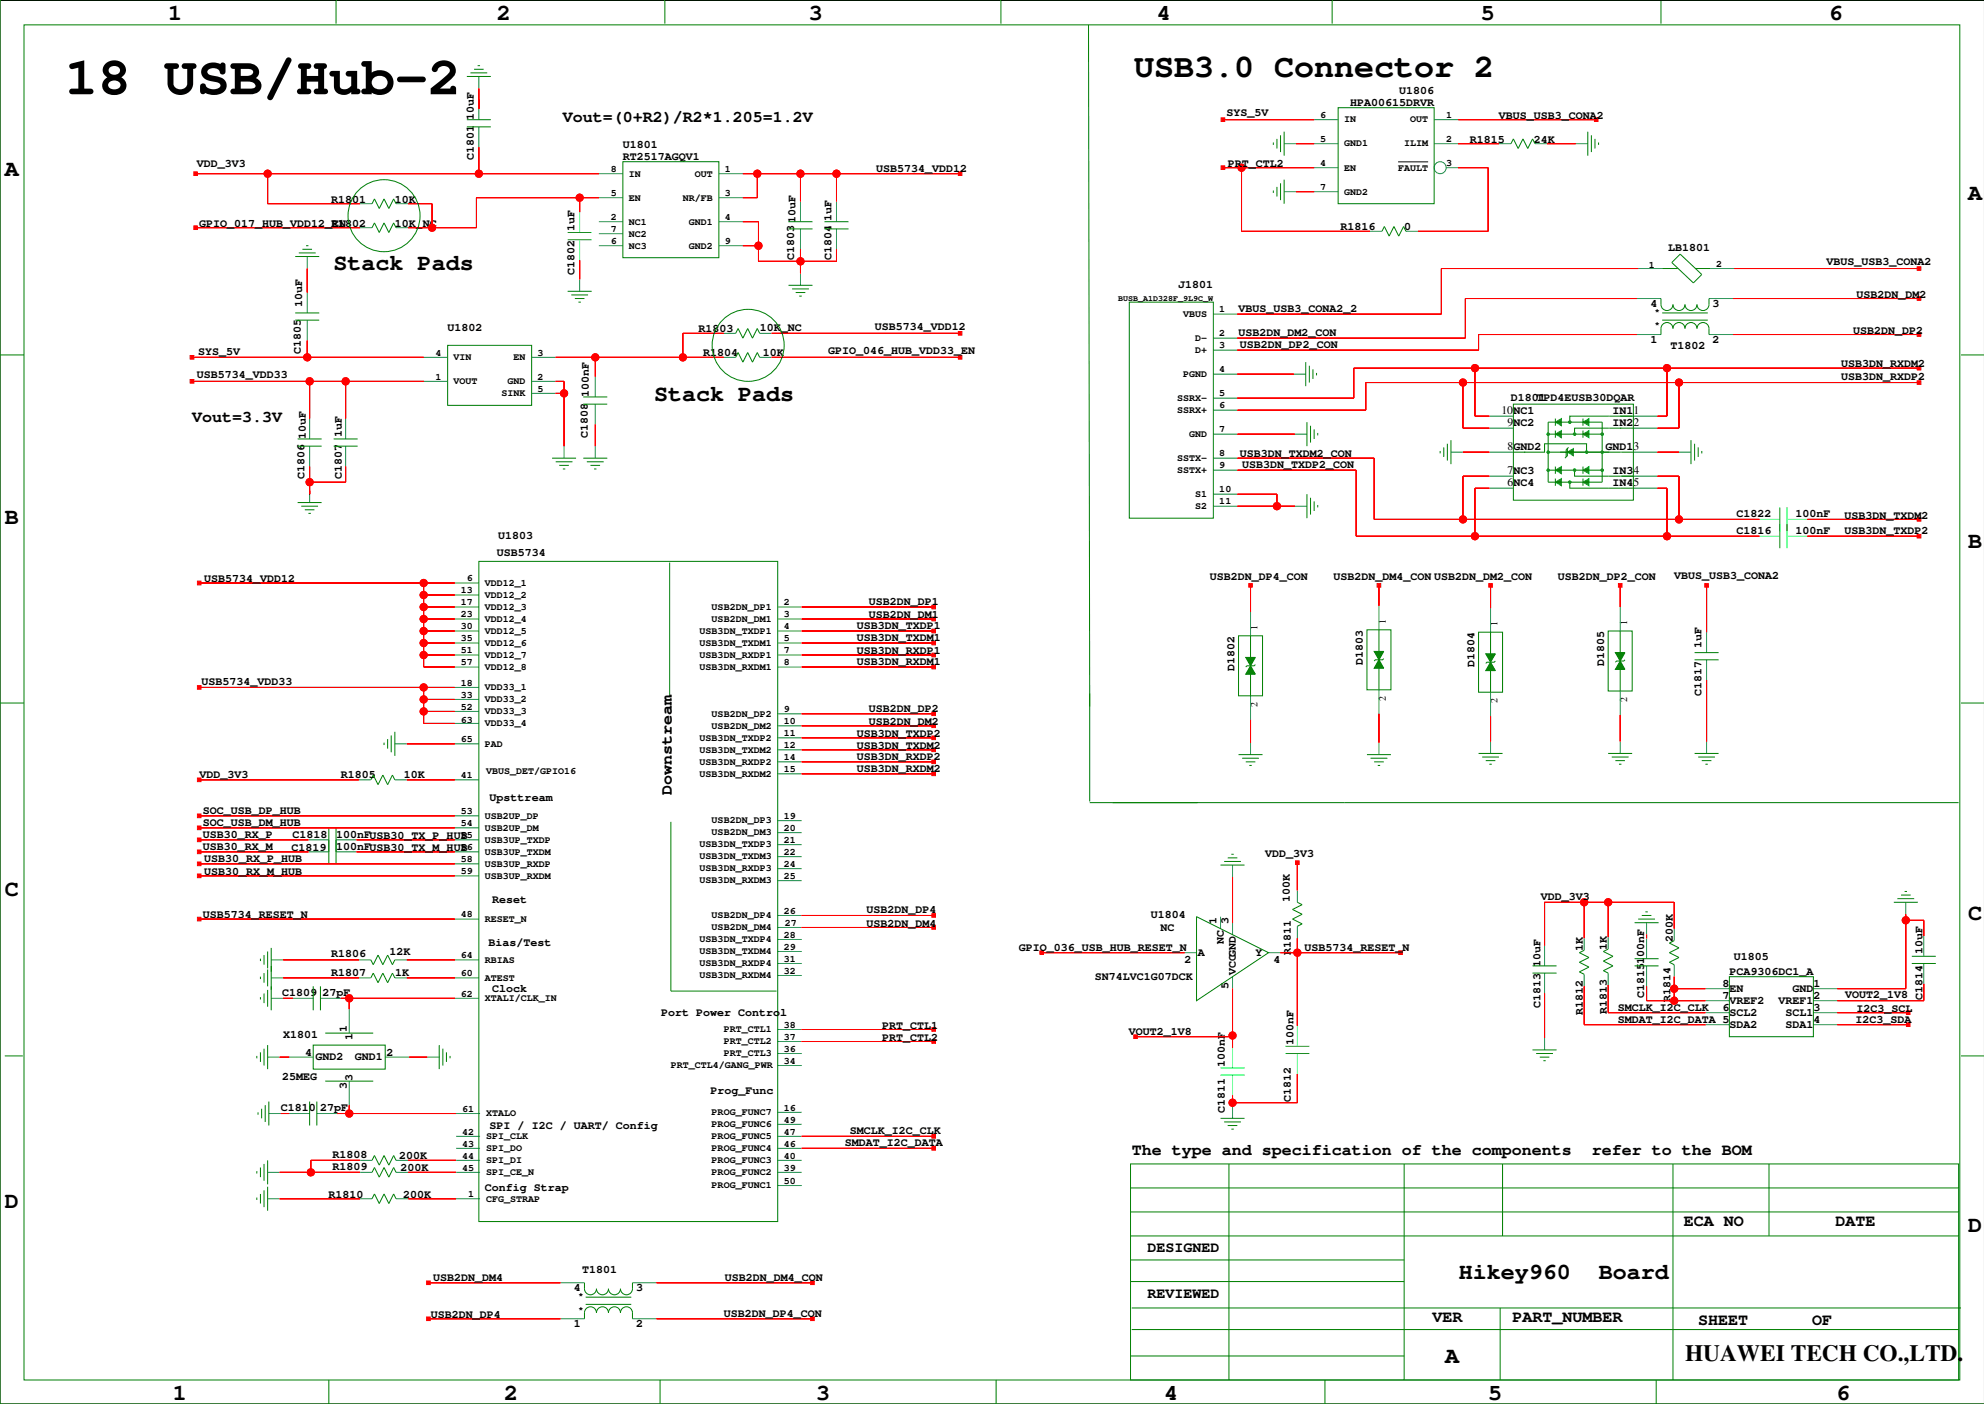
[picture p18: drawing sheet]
<svg xmlns="http://www.w3.org/2000/svg" width="420mm" height="297mm" viewBox="0 0 420 297" stroke-linecap="round" stroke-linejoin="round" font-family="sans-serif">
<defs><g id="words">
<text font-size="11.6" x="13.7" y="19.9">18 USB/Hub-2</text>
<text font-size="7.1" x="240" y="16.2">USB3.0 Connector 2</text>
<g font-size="4.9">
<text x="35.6" y="4.1">1</text>
<text x="105.1" y="4.1">2</text>
<text x="171.2" y="4.1">3</text>
<text x="244.8" y="4.1">4</text>
<text x="313.4" y="4.1">5</text>
<text x="387" y="4.1">6</text>
<text x="1" y="37.1">A</text>
<text x="416.5" y="42.2">A</text>
<text x="70.6" y="57.2">Stack Pads</text>
<text x="138.4" y="84.9">Stack Pads</text>
<text x="1" y="110.8">B</text>
<text x="416.5" y="115.9">B</text>
<text x="1" y="189.5">C</text>
<text x="416.5" y="194.6">C</text>
<text x="1" y="255.5">D</text>
<text x="416.5" y="260.6">D</text>
<text x="308.7" y="270.5">Hikey960</text>
<text x="338.3" y="270.5">Board</text>
<text x="305.8" y="288.3">A</text>
<text x="356.6" y="288">HUAWEI TECH CO.,LTD.</text>
<text x="36.6" y="296.2">1</text>
<text x="106.7" y="296.2">2</text>
<text x="172.7" y="296.2">3</text>
<text x="246.3" y="296.2">4</text>
<text x="314.9" y="296.2">5</text>
<text x="388.5" y="296.2">6</text>
</g>
<g font-size="3.5">
<text x="119.1" y="25.7">Vout=(0+R2)/R2*1.205=1.2V</text>
<text x="40.6" y="89.2">Vout=3.3V</text>
<text x="142.2" y="168.3" transform="rotate(-90 142.2 168.3)">Downstream</text>
<text x="239.5" y="244.4">The type and specification of the components</text>
<text x="336.8" y="244.4">refer to the BOM</text>
<text x="356.3" y="259.4">ECA NO</text>
<text x="388.4" y="259.4">DATE</text>
<text x="303.1" y="279.7">VER</text>
<text x="320" y="279.7">PART_NUMBER</text>
<text x="359.3" y="280.3">SHEET</text>
<text x="383.5" y="280.3">OF</text>
</g>
<g font-size="3.2">
<text x="242.8" y="265">DESIGNED</text>
<text x="242.8" y="274.6">REVIEWED</text>
</g>
<g font-size="2.5">
<text x="285.7" y="22.3">HPA00615DRVR</text>
<text x="296.1" y="19.8">U1806</text>
<text x="100.2" y="25.4" transform="rotate(-90 100.2 25.4)">10uF</text>
<text x="259.5" y="24.6">SYS_5V</text>
<text x="317.2" y="25.1">VBUS_USB3_CONA2</text>
<text x="41.6" y="35.3">VDD_3V3</text>
<text x="100.2" y="34" transform="rotate(-90 100.2 34)">C1801</text>
<text x="131.8" y="33.8">RT2517AGQV1</text>
<text x="131.8" y="31.2">U1801</text>
<text x="259.8" y="35.3">PRT_CTL2</text>
<text x="311" y="30.2">R1815</text>
<text x="324.5" y="30.2">24K</text>
<text x="185.4" y="36.3">USB5734_VDD12</text>
<text x="42.2" y="48">GPIO_017_HUB_VDD12_EN</text>
<text x="70" y="42.9">R1801</text>
<text x="70" y="48">R1802</text>
<text x="83.5" y="42.9">10K</text>
<text x="83.5" y="48">10K_NC</text>
<text x="175.9" y="46.8" transform="rotate(-90 175.9 46.8)">1uF</text>
<text x="121.6" y="48.8" transform="rotate(-90 121.6 48.8)">1uF</text>
<text x="283.6" y="48.8">R1816</text>
<text x="297.1" y="48.8">0</text>
<text x="353" y="53.1">LB1801</text>
<text x="121.6" y="58.1" transform="rotate(-90 121.6 58.1)">C1802</text>
<text x="168" y="55" transform="rotate(-90 168 55)">C180310uF</text>
<text x="175.9" y="55" transform="rotate(-90 175.9 55)">C1804</text>
<text x="386.5" y="56.1">VBUS_USB3_CONA2</text>
<text x="63.9" y="65" transform="rotate(-90 63.9 65)">10uF</text>
<text x="249.3" y="60.9">J1801</text>
<text x="349.2" y="64.9">4</text>
<text x="362.4" y="64.9">3</text>
<text x="392.8" y="63">USB2DN_DM2</text>
<text x="94.7" y="70.1">U1802</text>
<text x="147.8" y="70.3">R1803</text>
<text x="160.7" y="70.1">10K_NC</text>
<text x="185.1" y="69.8">USB5734_VDD12</text>
<text x="262.1" y="66">VBUS_USB3_CONA2_2</text>
<text x="262.1" y="71.1">USB2DN_DM2_CON</text>
<text x="392.1" y="70.6">USB2DN_DP2</text>
<text x="41.9" y="75.2">SYS_5V</text>
<text x="63.7" y="74.8" transform="rotate(-90 63.7 74.8)">C1805</text>
<text x="148.8" y="75.4">R1804</text>
<text x="161.4" y="75.4">10K</text>
<text x="175.2" y="74.9">GPIO_046_HUB_VDD33_EN</text>
<text x="262.3" y="73.6">USB2DN_DP2_CON</text>
<text x="349.2" y="72.6">1</text>
<text x="353.5" y="73.8">T1802</text>
<text x="362.4" y="72.6">2</text>
<text x="389.5" y="77.7">USB3DN_RXDM2</text>
<text x="41.6" y="80">USB5734_VDD33</text>
<text x="389.5" y="80.5">USB3DN_RXDP2</text>
<text x="124.6" y="84" transform="rotate(-90 124.6 84)">100nF</text>
<text x="317.7" y="87.6">10</text>
<text x="319.7" y="84.8">D1801</text>
<text x="320.2" y="87.6">NC1</text>
<text x="325.1" y="84.8">TPD4EUSB30DQAR</text>
<text x="341.2" y="87.6">IN1</text>
<text x="345.6" y="87.6">1</text>
<text x="64.7" y="93" transform="rotate(-90 64.7 93)">10uF</text>
<text x="124.4" y="92.6" transform="rotate(-90 124.4 92.6)">C1808</text>
<text x="319" y="95.2">8</text>
<text x="319" y="90.1">9</text>
<text x="320.2" y="90.1">NC2</text>
<text x="320.2" y="95.2">GND2</text>
<text x="339.7" y="95.2">GND1</text>
<text x="341.2" y="90.1">IN2</text>
<text x="345.6" y="95.2">3</text>
<text x="345.6" y="90.1">2</text>
<text x="64.4" y="101.2" transform="rotate(-90 64.4 101.2)">C1806</text>
<text x="72.3" y="101.2" transform="rotate(-90 72.3 101.2)">C1807 1uF</text>
<text x="262.3" y="96.7">USB3DN_TXDM2_CON</text>
<text x="262.8" y="99">USB3DN_TXDP2_CON</text>
<text x="319" y="100.3">7</text>
<text x="320.2" y="100.3">NC3</text>
<text x="341.2" y="100.3">IN3</text>
<text x="345.6" y="100.3">4</text>
<text x="319" y="102.8">6</text>
<text x="320.2" y="102.8">NC4</text>
<text x="341.2" y="102.8">IN4</text>
<text x="345.6" y="102.8">5</text>
<text x="367.4" y="113">C1816</text>
<text x="367.4" y="109.4">C1822</text>
<text x="379.9" y="113">100nF</text>
<text x="379.9" y="109.4">100nF</text>
<text x="390.3" y="109.7">USB3DN_TXDM2</text>
<text x="390.3" y="113">USB3DN_TXDP2</text>
<text x="105.1" y="117.6">USB5734</text>
<text x="105.4" y="114">U1803</text>
<text x="43.2" y="123.2">USB5734_VDD12</text>
<text x="256" y="122.6">USB2DN_DP4_CON</text>
<text x="282.1" y="122.6">USB2DN_DM4_CON USB2DN_DM2_CON</text>
<text x="329.6" y="122.6">USB2DN_DP2_CON</text>
<text x="354.2" y="122.4">VBUS_USB3_CONA2</text>
<text x="183.9" y="128">USB2DN_DP1</text>
<text x="183.9" y="130.8">USB2DN_DM1</text>
<text x="181.3" y="133.1">USB3DN_TXDP1</text>
<text x="181.3" y="135.6">USB3DN_TXDM1</text>
<text x="360" y="137.2" transform="rotate(-90 360 137.2)">1uF</text>
<text x="181.3" y="140.7">USB3DN_RXDM1</text>
<text x="181.3" y="138.4">USB3DN_RXDP1</text>
<text x="261.2" y="141.9" transform="rotate(-90 261.2 141.9)">D1802</text>
<text x="288.4" y="140.7" transform="rotate(-90 288.4 140.7)">D1803</text>
<text x="312" y="141.2" transform="rotate(-90 312 141.2)">D1804</text>
<text x="339.4" y="140.9" transform="rotate(-90 339.4 140.9)">D1805</text>
<text x="42.7" y="145">USB5734_VDD33</text>
<text x="360" y="147.2" transform="rotate(-90 360 147.2)">C1817</text>
<text x="181.3" y="155.9">USB3DN_TXDP2</text>
<text x="183.9" y="153.4">USB2DN_DM2</text>
<text x="183.9" y="150.6">USB2DN_DP2</text>
<text x="181.3" y="160.7">USB3DN_RXDP2</text>
<text x="181.3" y="158.5">USB3DN_TXDM2</text>
<text x="42.2" y="164.5">VDD_3V3</text>
<text x="72.1" y="164.5">R1805</text>
<text x="85.5" y="164.5">10K</text>
<text x="181.3" y="163.3">USB3DN_RXDM2</text>
<text x="42.9" y="172.2">SOC_USB_DP_HUB</text>
<text x="103.6" y="169.5">Upsttream</text>
<text x="42.9" y="179.8">USB30_RX_M</text>
<text x="42.9" y="177.2">USB30_RX_P</text>
<text x="42.9" y="174.7">SOC_USB_DM_HUB</text>
<text x="61.9" y="177.2">C1818</text>
<text x="71.1" y="179.8">100nFUSB30_TX_M_HUB</text>
<text x="71.1" y="177.2">100nFUSB30_TX_P_HUB</text>
<text x="43.2" y="182.3">USB30_RX_P_HUB</text>
<text x="43.2" y="185.1">USB30_RX_M_HUB</text>
<text x="61.7" y="180">C1819</text>
<text x="267.7" y="181.3">VDD_3V3</text>
<text x="104.1" y="191.1">Reset</text>
<text x="272.9" y="190.9" transform="rotate(-90 272.9 190.9)">100K</text>
<text x="326.1" y="190.5">VDD_3V3</text>
<text x="42.9" y="194.3">USB5734_RESET_N</text>
<text x="183.3" y="193.2">USB2DN_DP4</text>
<text x="183.3" y="196">USB2DN_DM4</text>
<text x="243.5" y="194.3">U1804</text>
<text x="245.6" y="197">NC</text>
<text x="257.4" y="195.4" transform="rotate(-90 257.4 195.4)">1</text>
<text x="260" y="195.4" transform="rotate(-90 260 195.4)">3</text>
<text x="70.1" y="202.6">R1806</text>
<text x="82.4" y="202.1">12K</text>
<text x="103.4" y="200.2">Bias/Test</text>
<text x="215.6" y="201.1">GPIO_036_USB_HUB_RESET_N</text>
<text x="250.6" y="203.7">2</text>
<text x="253.4" y="202.3">A</text>
<text x="259" y="199.7" transform="rotate(-90 259 199.7)">NC</text>
<text x="265.7" y="202.3">Y</text>
<text x="269.5" y="203.7">4</text>
<text x="273.2" y="202.1" transform="rotate(-90 273.2 202.1)">R1811</text>
<text x="276" y="201.1">USB5734_RESET_N</text>
<text x="334.9" y="201.3" transform="rotate(-90 334.9 201.3)">1K</text>
<text x="340" y="201" transform="rotate(-90 340 201)">1K</text>
<text x="347.9" y="203.9" transform="rotate(-90 347.9 203.9)">100nF</text>
<text x="354" y="199.3" transform="rotate(-90 354 199.3)">200K</text>
<text x="366.9" y="203.1">U1805</text>
<text x="406.8" y="201.8" transform="rotate(-90 406.8 201.8)">10uF</text>
<text x="70.1" y="206.4">R1807</text>
<text x="83.6" y="206.4">1K</text>
<text x="104.1" y="209.9">Clock</text>
<text x="231.7" y="207.4">SN74LVC1G07DCK</text>
<text x="260" y="209.2" transform="rotate(-90 260 209.2)">5</text>
<text x="261.5" y="206.4" transform="rotate(-90 261.5 206.4)">VCCGND</text>
<text x="326" y="204.7" transform="rotate(-90 326 204.7)">10uF</text>
<text x="364.4" y="208.7">8</text>
<text x="365.9" y="206.2">PCA9306DC1_A</text>
<text x="365.9" y="209.9">EN</text>
<text x="379.3" y="209.9">GND</text>
<text x="383.7" y="208.7">1</text>
<text x="59.7" y="210.8">C1809 27pF</text>
<text x="139.9" y="214.9">Port Power Control</text>
<text x="326" y="213.2" transform="rotate(-90 326 213.2)">C1813</text>
<text x="334.9" y="214.8" transform="rotate(-90 334.9 214.8)">R1812</text>
<text x="340" y="214.6" transform="rotate(-90 340 214.6)">R1813</text>
<text x="342.3" y="213.8">SMCLK_I2C_CLK</text>
<text x="347.9" y="211.2" transform="rotate(-90 347.9 211.2)">C1815</text>
<text x="353.5" y="212" transform="rotate(-90 353.5 212)">R1814</text>
<text x="364.4" y="213.8">6</text>
<text x="364.4" y="211.3">7</text>
<text x="365.9" y="212.4">VREF2</text>
<text x="365.9" y="214.9">SCL2</text>
<text x="376.3" y="212.4">VREF1</text>
<text x="377.8" y="214.9">SCL1</text>
<text x="383.7" y="211.3">2</text>
<text x="383.7" y="213.8">3</text>
<text x="390.4" y="211.2">VOUT2_1V8</text>
<text x="392.8" y="214.1">I2C3_SCL</text>
<text x="406.8" y="211.5" transform="rotate(-90 406.8 211.5)">C1814</text>
<text x="59.9" y="219.6">X1801</text>
<text x="73.4" y="218.3" transform="rotate(-90 73.4 218.3)">1</text>
<text x="74.6" y="220.1" transform="rotate(-90 74.6 220.1)">1</text>
<text x="186.6" y="220.2">PRT_CTL2</text>
<text x="186.6" y="217.6">PRT_CTL1</text>
<text x="238.8" y="218.9">VOUT2_1V8</text>
<text x="273.7" y="221.1" transform="rotate(-90 273.7 221.1)">100nF</text>
<text x="342.3" y="216.4">SMDAT_I2C_DATA 5</text>
<text x="365.9" y="217.5">SDA2</text>
<text x="377.8" y="217.5">SDA1</text>
<text x="383.7" y="216.4">4</text>
<text x="392.6" y="216.4">I2C3_SDA</text>
<text x="64.5" y="223.5">4</text>
<text x="66.8" y="224.3">GND2</text>
<text x="75.1" y="224.3">GND1</text>
<text x="81.8" y="223.5">2</text>
<text x="259.2" y="225.7" transform="rotate(-90 259.2 225.7)">100nF</text>
<text x="59.7" y="228.5">25MEG</text>
<text x="73.4" y="230.5" transform="rotate(-90 73.4 230.5)">3</text>
<text x="74.6" y="228.7" transform="rotate(-90 74.6 228.7)">3</text>
<text x="150.3" y="231.5">Prog_Func</text>
<text x="273.2" y="233.1" transform="rotate(-90 273.2 233.1)">C1812</text>
<text x="59.4" y="235.1">C1810</text>
<text x="67.7" y="235.1">27pF</text>
<text x="103.6" y="238.8">SPI / I2C / UART/ Config</text>
<text x="179.8" y="240">SMCLK_I2C_CLK</text>
<text x="259.2" y="235.4" transform="rotate(-90 259.2 235.4)">C1811</text>
<text x="70.3" y="245">R1808</text>
<text x="84.5" y="245.3">200K</text>
<text x="178.8" y="242.5">SMDAT_I2C_DATA</text>
<text x="70.3" y="247.6">R1809</text>
<text x="84.7" y="247.8">200K</text>
<text x="69.5" y="253.4">R1810</text>
<text x="85.3" y="253.4">200K</text>
<text x="102.6" y="252">Config Strap</text>
<text x="123.2" y="269.4">T1801</text>
<text x="91.7" y="271">USB2DN_DM4</text>
<text x="121.4" y="273.2">4</text>
<text x="134.6" y="273.2">3</text>
<text x="153.4" y="271">USB2DN_DM4_CON</text>
<text x="91.2" y="278.8">USB2DN_DP4</text>
<text x="121.4" y="280.8">1</text>
<text x="134.6" y="280.8">2</text>
<text x="153.1" y="278.6">USB2DN_DP4_CON</text>
</g>
<g font-size="2.1">
<text x="279.3" y="24.9">6</text>
<text x="284.4" y="25.9">IN</text>
<text x="298.4" y="25.9">OUT</text>
<text x="306" y="24.9">1</text>
<text x="279.3" y="30">5</text>
<text x="279.3" y="35.1">4</text>
<text x="284.4" y="31">GND1</text>
<text x="297.1" y="31">ILIM</text>
<text x="306" y="30">2</text>
<text x="306" y="35.1">3</text>
<text x="129.3" y="41.5">5</text>
<text x="129.3" y="36.4">8</text>
<text x="133.1" y="37.3">IN</text>
<text x="147" y="37.3">OUT</text>
<text x="153.4" y="41.5">3</text>
<text x="153.4" y="36.4">1</text>
<text x="279.3" y="40.2">7</text>
<text x="284.4" y="36.1">EN</text>
<text x="284.4" y="41.2">GND2</text>
<text x="295.8" y="36.1">FAULT</text>
<text x="129.3" y="46.5">2</text>
<text x="133.1" y="42.4">EN</text>
<text x="133.1" y="47.5">NC1</text>
<text x="144.5" y="42.4">NR/FB</text>
<text x="145.8" y="47.5">GND1</text>
<text x="153.4" y="46.5">4</text>
<text x="129.3" y="49.1">7</text>
<text x="129.3" y="51.6">6</text>
<text x="133.1" y="50">NC2</text>
<text x="133.1" y="52.6">NC3</text>
<text x="145.8" y="52.6">GND2</text>
<text x="153.4" y="51.6">9</text>
<text x="348.9" y="56.7">1</text>
<text x="363.1" y="56.4">2</text>
<text x="250.4" y="67.1">VBUS</text>
<text x="258" y="71.2">2</text>
<text x="258" y="66.1">1</text>
<text x="92.2" y="75.2">4</text>
<text x="96" y="76.2">VIN</text>
<text x="108.7" y="76.2">EN</text>
<text x="113.8" y="75.2">3</text>
<text x="252.9" y="72.1">D-</text>
<text x="252.9" y="74.7">D+</text>
<text x="258" y="73.7">3</text>
<text x="92.2" y="80.3">1</text>
<text x="96" y="81.3">VOUT</text>
<text x="106.1" y="83.8">SINK</text>
<text x="107.4" y="81.3">GND</text>
<text x="113.8" y="82.8">5</text>
<text x="113.8" y="80.3">2</text>
<text x="250.4" y="79.8">PGND</text>
<text x="258" y="83.9">5</text>
<text x="258" y="78.8">4</text>
<text x="249.1" y="84.8">SSRX-</text>
<text x="249.1" y="87.4">SSRX+</text>
<text x="258" y="86.4">6</text>
<text x="251.7" y="92.4">GND</text>
<text x="258" y="91.5">7</text>
<text x="249.1" y="97.5">SSTX-</text>
<text x="249.1" y="100.1">SSTX+</text>
<text x="258" y="99.1">9</text>
<text x="258" y="96.6">8</text>
<text x="252.9" y="105.1">S1</text>
<text x="252.9" y="107.7">S2</text>
<text x="258" y="106.7">11</text>
<text x="258" y="104.2">10</text>
<text x="97.5" y="125.5">13</text>
<text x="98.8" y="123">6</text>
<text x="102.6" y="123.9">VDD12_1</text>
<text x="97.5" y="130.6">23</text>
<text x="97.5" y="128">17</text>
<text x="102.6" y="126.5">VDD12_2</text>
<text x="102.6" y="129">VDD12_3</text>
<text x="102.6" y="131.6">VDD12_4</text>
<text x="150.6" y="129">USB2DN_DP1</text>
<text x="150.6" y="131.6">USB2DN_DM1</text>
<text x="165.8" y="130.6">3</text>
<text x="165.8" y="128">2</text>
<text x="293.3" y="132" transform="rotate(-90 293.3 132)">1</text>
<text x="97.5" y="135.7">35</text>
<text x="97.5" y="133.1">30</text>
<text x="102.6" y="134.1">VDD12_5</text>
<text x="102.6" y="136.6">VDD12_6</text>
<text x="148" y="134.1">USB3DN_TXDP1</text>
<text x="148" y="136.6">USB3DN_TXDM1</text>
<text x="165.8" y="135.7">5</text>
<text x="165.8" y="133.1">4</text>
<text x="266.1" y="133.2" transform="rotate(-90 266.1 133.2)">1</text>
<text x="316.9" y="132.5" transform="rotate(-90 316.9 132.5)">1</text>
<text x="344.3" y="132.2" transform="rotate(-90 344.3 132.2)">1</text>
<text x="97.5" y="140.7">57</text>
<text x="97.5" y="138.2">51</text>
<text x="102.6" y="139.2">VDD12_7</text>
<text x="102.6" y="141.7">VDD12_8</text>
<text x="148" y="139.2">USB3DN_RXDP1</text>
<text x="148" y="141.7">USB3DN_RXDM1</text>
<text x="165.8" y="140.7">8</text>
<text x="165.8" y="138.2">7</text>
<text x="97.5" y="147.6">33</text>
<text x="97.5" y="145.1">18</text>
<text x="102.6" y="146">VDD33_1</text>
<text x="102.6" y="148.6">VDD33_2</text>
<text x="266.1" y="149.5" transform="rotate(-90 266.1 149.5)">2</text>
<text x="293.3" y="148.3" transform="rotate(-90 293.3 148.3)">2</text>
<text x="316.9" y="148.8" transform="rotate(-90 316.9 148.8)">2</text>
<text x="344.3" y="148.5" transform="rotate(-90 344.3 148.5)">2</text>
<text x="97.5" y="152.9">63</text>
<text x="97.5" y="150.1">52</text>
<text x="102.6" y="151.1">VDD33_3</text>
<text x="102.6" y="153.6">VDD33_4</text>
<text x="150.6" y="151.6">USB2DN_DP2</text>
<text x="150.6" y="154.2">USB2DN_DM2</text>
<text x="165.8" y="155.7">11</text>
<text x="165.8" y="153.2">10</text>
<text x="165.8" y="150.6">9</text>
<text x="97.5" y="157">65</text>
<text x="102.6" y="158">PAD</text>
<text x="148" y="156.7">USB3DN_TXDP2</text>
<text x="148" y="159.2">USB3DN_TXDM2</text>
<text x="148" y="161.8">USB3DN_RXDP2</text>
<text x="165.8" y="160.8">14</text>
<text x="165.8" y="158.3">12</text>
<text x="97.5" y="164.6">41</text>
<text x="102.8" y="163.8">VBUS_DET/GPIO16</text>
<text x="148" y="164.3">USB3DN_RXDM2</text>
<text x="165.8" y="163.3">15</text>
<text x="97.5" y="172.2">53</text>
<text x="102.6" y="173.2">USB2UP_DP</text>
<text x="165.8" y="173.2">19</text>
<text x="97.5" y="179.8">56</text>
<text x="97.5" y="177.3">55</text>
<text x="97.5" y="174.8">54</text>
<text x="102.6" y="175.7">USB2UP_DM</text>
<text x="102.6" y="178.3">USB3UP_TXDP</text>
<text x="148" y="179.3">USB3DN_TXDP3</text>
<text x="150.6" y="174.2">USB2DN_DP3</text>
<text x="150.6" y="176.8">USB2DN_DM3</text>
<text x="165.8" y="178.3">21</text>
<text x="165.8" y="175.8">20</text>
<text x="97.5" y="184.9">59</text>
<text x="97.5" y="182.4">58</text>
<text x="102.6" y="180.8">USB3UP_TXDM</text>
<text x="102.6" y="183.4">USB3UP_RXDP</text>
<text x="102.6" y="185.9">USB3UP_RXDM</text>
<text x="148" y="181.8">USB3DN_TXDM3</text>
<text x="148" y="184.4">USB3DN_RXDP3</text>
<text x="165.8" y="185.9">25</text>
<text x="165.8" y="183.4">24</text>
<text x="165.8" y="180.9">22</text>
<text x="148" y="186.9">USB3DN_RXDM3</text>
<text x="97.5" y="194.1">48</text>
<text x="102.6" y="195">RESET_N</text>
<text x="150.6" y="194.3">USB2DN_DP4</text>
<text x="150.6" y="196.8">USB2DN_DM4</text>
<text x="165.8" y="193.3">26</text>
<text x="166.1" y="195.8">27</text>
<text x="97.5" y="202.7">64</text>
<text x="102.6" y="203.7">RBIAS</text>
<text x="148" y="199.4">USB3DN_TXDP4</text>
<text x="148" y="201.9">USB3DN_TXDM4</text>
<text x="165.8" y="203.5">31</text>
<text x="165.8" y="200.9">29</text>
<text x="165.8" y="198.4">28</text>
<text x="97.5" y="206.5">60</text>
<text x="102.6" y="207.5">ATEST</text>
<text x="148" y="204.4">USB3DN_RXDP4</text>
<text x="148" y="207">USB3DN_RXDM4</text>
<text x="165.8" y="206">32</text>
<text x="97.5" y="210.8">62</text>
<text x="102.6" y="211.8">XTALI/CLK_IN</text>
<text x="153.1" y="220.9">PRT_CTL2</text>
<text x="153.1" y="218.4">PRT_CTL1</text>
<text x="165.8" y="217.4">38</text>
<text x="165.8" y="220">37</text>
<text x="141.9" y="226">PRT_CTL4/GANG_PWR</text>
<text x="153.1" y="223.5">PRT_CTL3</text>
<text x="165.8" y="222.5">36</text>
<text x="165.8" y="225.1">34</text>
<text x="97.8" y="235.2">61</text>
<text x="102.8" y="236.2">XTALO</text>
<text x="150.6" y="235.9">PROG_FUNC7</text>
<text x="150.6" y="238.5">PROG_FUNC6</text>
<text x="165.8" y="235">16</text>
<text x="165.8" y="237.5">49</text>
<text x="97.8" y="245.1">44</text>
<text x="97.8" y="242.6">43</text>
<text x="97.8" y="240">42</text>
<text x="102.8" y="241">SPI_CLK</text>
<text x="102.8" y="243.5">SPI_DO</text>
<text x="150.6" y="243.5">PROG_FUNC4</text>
<text x="150.6" y="241">PROG_FUNC5</text>
<text x="165.8" y="245.1">40</text>
<text x="165.8" y="240">47</text>
<text x="165.8" y="242.6">46</text>
<text x="97.8" y="247.7">45</text>
<text x="102.8" y="246.1">SPI_DI</text>
<text x="102.8" y="248.6">SPI_CE_N</text>
<text x="150.6" y="248.6">PROG_FUNC2</text>
<text x="150.6" y="246.1">PROG_FUNC3</text>
<text x="150.6" y="251.4">PROG_FUNC1</text>
<text x="165.8" y="247.7">39</text>
<text x="165.8" y="250.4">50</text>
<text x="99" y="253.2">1</text>
<text x="102.8" y="254.2">CFG_STRAP</text>
</g>
<g font-size="1.8">
<text x="236.6" y="63.6">BUSB_A1D328F_9L9C_W</text>
<text x="350.2" y="66.4">*</text>
<text x="350.2" y="69.2">*</text>
<text x="122.4" y="274.7">*</text>
<text x="122.4" y="277.5">*</text>
</g>
</g></defs>
<path d="M419.9 .1h-419.9v296.9h419.9M295.8 34.2h6.4" fill="none" stroke="#000" stroke-width=".21"/>
<g fill="none" stroke="#007f7f" stroke-width=".21">
<path d="M101.3 16.2v2.5M101.3 21v4.3M101.3 26.8v4.4M126.7 36.7h5.1M152.1 36.7h5.1M271.7 30.4h2.6M278.1 30.4h5M278.1 25.3h5M278.1 35.5h5M303.5 30.4h5M303.5 25.3h5M306 35.5h2.5"/>
<path d="M317.2 30.4h2.5M324.8 30.4h2.5M333.4 30.4h2.6M65 54.3v2.5M76.2 43.1h2.5M76.2 48.2h2.5M83.8 43.1h2.5M83.8 48.2h2.5M122.7 59.1v2.5M126.7 52h5.1M126.7 41.8h5.1M126.7 46.9h5.1"/>
<path d="M126.7 49.4h5.1M152.1 52h5.1M152.1 41.8h5.1M152.1 46.9h5.1M169.4 42.6v4.3M169.4 48.4v4.3M169.4 57.8v2.6M177 42.6v4.3M177 48.4v4.3M271.7 40.6h2.6M278.1 40.6h5M289.9 48.9h2.5"/>
<path d="M297.5 48.9h2.5M346.6 56.8h5.1M361.9 56.8h5M65 61.9v4.3M65 67.7v4.3M89.6 75.6h5.1M112.5 75.6h5.1M126 79.7v4.3M153.1 75.6h2.6M153.1 70.5h2.6M160.7 75.6h2.6M160.7 70.5h2.6"/>
<path d="M256.7 66.5h5.1M256.7 71.5h5.1M256.7 74.1h5.1M256.7 79.2h5.1M273.7 79.2h2.6M346.4 70.8h5.1M346.4 63.2h5.1M361.6 70.8h5.1M361.6 63.2h5.1M65.5 88.6v4.3M65.5 94.4v4.3M73.1 88.6v4.3"/>
<path d="M73.1 94.4v4.3M89.6 80.7h5.1M112.5 80.7h5.1M112.5 83.2h5.1M119.4 94.4v2.5M126 85.5v4.3M126 94.4v2.5M256.7 84.2h5.1M256.7 86.8h5.1M256.7 91.9h5.1M256.7 96.9h5.1M256.7 99.5h5.1"/>
<path d="M274 91.9h2.5M307 95.7h2.6M315.1 95.7h5.1M315.1 88h5.1M315.1 90.6h5.1M345.6 95.7h5.1M345.6 88h5.1M345.6 90.6h5.1M355.3 95.7h2.5M65.5 103.8v2.5M256.7 107.1h5.1M256.7 104.6h5.1"/>
<path d="M274 107.1h2.5M315.1 100.7h5.1M315.1 103.3h5.1M345.6 100.7h5.1M345.6 103.3h5.1M96.2 123.3h5.1M96.2 125.9h5.1M96.2 128.4h5.1M96.2 131h5.1M96.2 133.5h5.1M96.2 136h5.1M96.2 138.6h5.1"/>
<path d="M164.6 128.4h5M164.6 131h5M164.6 133.5h5M164.6 136h5M164.6 138.6h5M264.6 129.4v5.1M291.8 128.2v5M315.4 128.7v5.1M342.8 128.4v5.1M361.1 133.8v4.3M361.1 139.6v4.3M83.5 157.4h2.6"/>
<path d="M96.2 141.1h5.1M96.2 145.4h5.1M96.2 148h5.1M96.2 150.5h5.1M96.2 153.1h5.1M96.2 157.4h5.1M164.6 141.1h5M164.6 151h5M164.6 153.6h5M164.6 156.1h5M164.6 158.6h5M264.6 147.2v5.1"/>
<path d="M264.6 157.1v2.6M291.8 145.9v5.1M291.8 157.1v2.6M315.4 146.5v5M315.4 156.9v2.5M342.8 146.2v5.1M342.8 156.9v2.5M361.1 156.9v2.5M65.3 177.7h4.3M71.1 177.7h4.3M75.9 165h2.6M83.5 165h2.6"/>
<path d="M96.2 165h5.1M96.2 172.6h5.1M96.2 175.1h5.1M96.2 177.7h5.1M164.6 161.2h5M164.6 163.7h5M164.6 173.6h5M164.6 176.2h5M164.6 178.7h5M65.3 180.2h4.3M71.1 180.2h4.3M96.2 194.4h5.1"/>
<path d="M96.2 180.2h5.1M96.2 182.8h5.1M96.2 185.3h5.1M164.6 181.2h5M164.6 183.8h5M164.6 186.3h5M164.6 193.7h5M164.6 196.2h5M164.6 198.8h5M258.3 193.9v2.6M260.8 183v2.6M260.8 195.2v2.5"/>
<path d="M274.5 188.4v2.5M274.5 196v2.5M335.2 198.5v2.5M340.3 198.3v2.5M348.4 195.2v2.5M348.4 198.5v4.3M354.2 196.5v2.5M403.3 190.9v2.5M407.1 198v4.3M57.4 206.9h2.5M57.4 211.2h2.5M57.4 203.1h2.5"/>
<path d="M62 211.2h4.3M67.8 211.2h4.3M73.9 213.5v5.1M75.9 206.9h2.6M75.9 203.1h2.6M83.5 206.9h2.6M83.5 203.1h2.6M96.2 206.9h5.1M96.2 211.2h5.1M96.2 203.1h5.1M164.6 201.3h5M164.6 203.8h5"/>
<path d="M164.6 206.4h5M164.6 217.8h5M250.6 201.6h2.6M260.8 206.6v2.6M268.4 201.6h2.6M326.8 200v4.4M326.8 205.9v4.3M326.8 219.6v2.5M335.2 206.1v2.6M340.3 205.9v2.5M348.4 204.4v4.3M354.2 204.1v2.5"/>
<path d="M360.9 216.8h5M360.9 214.3h5M360.9 211.7h5M360.9 209.2h5M383.7 216.8h5.1M383.7 214.3h5.1M383.7 211.7h5.1M383.7 209.2h5.1M407.1 203.8v4.4M56.6 223.6h2.6M56.9 235.6h2.5M61.2 235.6h4.3"/>
<path d="M61.2 223.6h5.1M67 235.6h4.4M73.9 228.7v5.1M81.5 223.6h5.1M90.4 223.6h2.5M96.5 235.6h5.1M164.6 235.3h5M164.6 225.4h5M164.6 222.9h5M164.6 220.3h5M164.6 237.9h5M260.8 234.1v2.5"/>
<path d="M56.6 253.6h2.6M56.6 248h2.6M76.2 253.6h2.5M76.2 248h2.5M76.2 245.5h2.5M83.8 253.6h2.5M83.8 248h2.5M83.8 245.5h2.5M96.5 253.6h5.1M96.5 248h5.1M96.5 245.5h5.1M96.5 240.4h5.1"/>
<path d="M96.5 242.9h5.1M164.6 248h5M164.6 245.5h5M164.6 240.4h5M164.6 242.9h5M164.6 250.8h5M118.6 279h5.1M118.6 271.4h5.1M133.8 279h5.1M133.8 271.4h5.1"/>
<circle cx="304.7" cy="35.5" r="1.27"/>
</g>
<g fill="none" stroke="#007f00" stroke-width=".21">
<path d="M0 -.1v297.1h419.9M71.1 -.1v5.1M140.7 -.1v5.1M211.8 -.1v5.1M281.9 -.1v5.1M351.5 -.1v5.1M5.1 5.3h409.6v286.7h-409.6zM98.8 16.2h5.1M99.5 15.4h3.6M100.3 14.7h2M101.1 13.9h.5M230.3 5.3l.3 144.2"/>
<path d="M98.8 25.3h5.1M98.8 26.8h5.1M131.8 34.2h20.3v20.3h-20.3zM269.4 30.1v.6M270.2 29.4v2M270.2 39.5v2.1M271 28.6v3.6M271 38.8v3.5M271.7 27.9v5M271.7 38v5.1M283.1 22.8h20.4v20.3h-20.4zM319.7 30.4l.5-1 1 2 1.1-2 1 2 1-2 .5 1"/>
<path d="M336 27.9v5M336.7 28.6v3.6M337.5 29.4v2M338.3 30.1v.6M62.5 54.3h5M63.2 53.5h3.6M64 52.7h2M64.8 52h.5M78.7 43.1l.5-1 1 2 1.1-2 1 2 1-2 .5 1M78.7 48.2l.5-1 1 2 1.1-2 1 2 1-2 .5 1M166.8 46.9h5.1M166.8 48.4h5.1"/>
<path d="M174.5 46.9h5M174.5 48.4h5M269.4 40.3v.5M292.4 48.9l.5-1 1 2.1 1.1-2.1 1 2.1 1-2.1 .5 1M351.7 56.8h3.3M353.7 55.5l1.8-1.7 4.6 4.3-1.8 1.8zM358.8 56.8h3.1M0 75.1h5.1M62.5 66.2h5M62.5 67.7h5M94.7 73.1h17.8v12.7h-17.8zM120.1 61.6h5.1"/>
<path d="M120.9 62.4h3.5M121.6 63.2h2.1M122.4 63.9h.5M155.7 70.5l.5-1 1 2 1-2 1 2 1-2 .5 1M155.7 75.6l.5-1 1 2 1-2 1 2 1-2 .5 1M166.8 60.4h5.1M167.6 61.1h3.6M168.4 61.9h2M169.1 62.7h.5M239 63.9h17.7v45.7h-17.7zM276.3 76.6v5.1M277.1 77.4v3.5"/>
<path d="M277.8 78.1v2.1M278.6 78.9v.5M351.5 70.8v-1.3a1.27 1.27 0 0 1 1.2-1.3 1.27 1.27 0 0 1 1.3 1.3 1.27 1.27 0 0 1 1.3-1.3 1.27 1.27 0 0 1 1.2 1.3 1.27 1.27 0 0 1 1.3-1.3 1.27 1.27 0 0 1 1.3 1.3 1.27 1.27 0 0 1 1.2-1.3 1.27 1.27 0 0 1 1.3 1.3v1.3M351.5 63.2v1.2a1.27 1.27 0 0 0 1.2 1.3 1.27 1.27 0 0 0 1.3-1.3 1.27 1.27 0 0 0 1.3 1.3 1.27 1.27 0 0 0 1.2-1.3 1.27 1.27 0 0 0 1.3 1.3 1.27 1.27 0 0 0 1.3-1.3 1.27 1.27 0 0 0 1.2 1.3 1.27 1.27 0 0 0 1.3-1.3v-1.2M351.7 66.2h9.7M351.7 67.7h9.7M361.6 65.4h.1M414.9 75.1h5M63 92.9h5.1M63 94.4h5.1M70.6 92.9h5.1M70.6 94.4h5.1"/>
<path d="M116.8 96.9h5.1M117.6 97.7h3.5M118.3 98.5h2.1M119.1 99.2h.5M123.4 84h5.1M123.4 85.5h5.1M123.4 96.9h5.1M124.2 97.7h3.5M124.9 98.5h2.1M125.7 99.2h.5M276.5 89.3v5.1M277.3 90.1v3.5"/>
<path d="M278.1 90.8v2.1M278.8 91.6v.5M304.7 95.4v.5M305.5 94.6v2.1M306.3 93.9v3.5M307 93.1v5.1M320.2 85.5h25.4v20.3h-25.4zM320.2 95.7h2.6M322.5 95.7h4.3v-1.8h8.9v1.8M327.6 89.3h11.4v12.7h-11.4zM327.6 91.9h11.4M327.6 99.5h11.4"/>
<path d="M327.8 95.7h12.7M329.1 88.6v1.5M329.1 91.1v1.5M329.1 98.7v1.5M330.1 95.7h15.5M331.4 96.7l-.3 .2M331.6 94.9l-.2 .3v1.5M331.9 94.6l-.3 .3v1.5l-.2 .3M333.2 99.5v1.2h9.9M334.9 88.6v1.5M334.9 91.1v1.5M334.9 98.7v1.5"/>
<path d="M342.8 90.6h.3M342.8 88h2.6M343.1 90.6h-9.9v1.3M343.1 90.6h2.5M345.6 88h-13.4v1.3M357.8 93.1v5.1M358.6 93.9v3.5M359.3 94.6v2.1M360.1 95.4v.5M63 106.3h5.1M63.7 107.1h3.6M64.5 107.9h2"/>
<path d="M65.3 108.6h.5M101.3 118.8h63.3v139.6h-63.3zM141.7 119v28.5M276.5 104.6v5M277.3 105.3v3.6M278.1 106.1v2M278.8 106.8v.5M329.1 101.2v1.6M332.2 102v1.3h13.4M334.9 101.2v1.6M343.1 100.7h2.5zM262.1 134.5h5v12.7h-5z"/>
<path d="M264.6 134.5v4.6M289.2 133.2h5.1v12.7h-5.1zM291.8 133.2v4.6M292.8 139.3l-.3 .3h-1.5l-.2 .2M312.9 133.8h5v12.7h-5zM315.4 133.8v4.5M316.4 139.8l-.2 .3h-1.6l-.2 .3M340.3 133.5h5.1v12.7h-5.1zM342.8 133.5v4.6M343.8 139.6l-.2 .2h-1.5l-.3 .3M358.6 138.1h5M358.6 139.6h5"/>
<path d="M0 148.7h5.1M81.3 157.1v.5M82 156.4v2M82.8 155.6v3.5M83.5 154.8v5.1M230.6 146.7v22.9M262.1 159.7h5M264.6 142.6v4.6M265.6 140.6l-.2 .3h-1.6l-.2 .2M289.2 159.7h5.1M291.8 141.4v4.5M312.9 159.4h5"/>
<path d="M315.4 141.9v4.6M340.3 159.4h5.1M342.8 141.6v4.6M358.6 159.4h5M414.9 148.7h5M69.6 175.1v7.7M71.1 175.1v7.7M78.5 165l.5-1 1 2 1-2 1 2 1-2 .5 1M142 173.9v35.8h22.3M230.6 169.8h183.8M262.8 160.4h3.6M263.6 161.2h2"/>
<path d="M264.4 161.9h.5M290 160.4h3.6M290.8 161.2h2M291.5 161.9h.5M313.6 160.2h3.6M314.4 160.9h2M315.1 161.7h.6M341 160.2h3.6M341.8 160.9h2M342.6 161.7h.5M359.3 160.2h3.6M360.1 160.9h2"/>
<path d="M360.9 161.7h.5M253.2 193.9l15.2 7.7-15.2 10.1zM258.3 183h5M259 182.3h3.6M259.8 181.5h2M260.5 180.7h.6M274.5 190.9l1 .5-2 1 2 1-2 1 2 1.1-1 .5M345.9 195.2h5M346.6 194.4h3.6M347.4 193.7h2M348.2 192.9h.5M354.2 199l-1 .5 2.1 1-2.1 1.1 2.1 1-2.1 1 1 .5"/>
<path d="M400.7 190.9h5.1M401.5 190.1h3.5M402.2 189.4h2.1M403 188.6h.5M55.1 202.8v.5M55.1 206.6v.5M55.1 211v.5M55.9 202.1v2M55.9 205.9v2M55.9 210.2v2M56.6 201.3v3.6M56.6 205.1v3.6"/>
<path d="M56.6 209.4v3.6M57.4 200.5v13.2M66.3 208.7v5M67.8 208.7v5M68.8 218.6h10.2M78.5 203.1l.5 1 1-2 1 2 1-2 1 2 .5-1M78.5 206.9l.5-1 1 2 1-2 1 2 1-2 .5 1M324.3 204.4h5.1M324.3 205.9h5.1M335.2 201l-1 .6 2 1-2 1 2 1-2 1 1 .5M340.3 200.8l-1 .5 2 1-2 1 2 1.1-2 1 1 .5M345.9 204.4h5"/>
<path d="M345.9 202.8h5M365.9 206.6h17.8v12.7h-17.8zM404.5 203.8h5.1M404.5 202.3h5.1M1 223.4h3.8M54.3 223.4v.5M54.6 235.3v.5M55.1 222.6v2.1M55.4 234.6v2M55.9 221.9v3.5M56.1 233.8v3.6M56.6 221.1v5.1"/>
<path d="M56.9 233v5.1M65.5 233v5.1M66.3 221.1h15.2v5.1h-15.2zM67 233v5.1M68.8 228.7h10.2M92.9 221.1v5.1M93.7 221.9v3.5M94.5 222.6v2.1M95.2 223.4v.5M258.3 236.6h5M259 237.4h3.6M259.8 238.1h2"/>
<path d="M260.5 238.9h.6M324.3 222.1h5.1M325 222.9h3.6M325.8 223.6h2M326.6 224.4h.5M414.9 223.4h5M54.3 247.8v.5M54.3 253.4v.5M55.1 247v2M55.1 252.6v2M55.9 246.3v3.5M55.9 251.8v3.6"/>
<path d="M56.6 245.5v5.1M56.6 251.1v5.1M78.7 245.5l.5-1 1 2 1.1-2 1 2 1-2 .5 1M78.7 253.6l.5-1 1 2 1.1-2 1 2 1-2 .5 1M78.7 248l.5-1 1 2 1.1-2 1 2 1-2 .5 1M239.2 246.3h175.2v45.7h-175.2zM239.2 251.3h175.2M239.2 256.4h175.2M260 246.3v45.7M297.1 246.3v45.7M317.9 246.3v15.2M354 246.3v45.7"/>
<path d="M374.3 246.3v15.2M123.7 279v-1.3a1.27 1.27 0 0 1 1.2-1.2 1.27 1.27 0 0 1 1.3 1.2 1.27 1.27 0 0 1 1.3-1.2 1.27 1.27 0 0 1 1.2 1.2 1.27 1.27 0 0 1 1.3-1.2 1.27 1.27 0 0 1 1.3 1.2 1.27 1.27 0 0 1 1.3-1.2 1.27 1.27 0 0 1 1.2 1.2v1.3M123.7 271.4v1.3a1.27 1.27 0 0 0 1.2 1.2 1.27 1.27 0 0 0 1.3-1.2 1.27 1.27 0 0 0 1.3 1.2 1.27 1.27 0 0 0 1.2-1.2 1.27 1.27 0 0 0 1.3 1.2 1.27 1.27 0 0 0 1.3-1.2 1.27 1.27 0 0 0 1.3 1.2 1.27 1.27 0 0 0 1.2-1.2v-1.3M123.9 274.4h9.7M123.9 276h9.7M133.8 273.7h.1M239.2 266.6h57.9M239.2 261.5h175.2M239.2 271.1h57.9M239.5 276.7h175.4M317.4 276.7v15.3M69.6 292v5"/>
<path d="M139.7 292v5M210.8 292v5M239.2 286.9h57.9M239.5 281.3h174.9M280.4 292v5M350.4 292v5M383.5 287.4h.1"/>
<circle cx="81.3" cy="45.6" r="7.6"/>
<circle cx="158.3" cy="73.1" r="7.6"/>
</g>
<g fill="#007f00" stroke="#007f00" stroke-width=".21">
<path d="M341.8 138.1h2l-1 1.7z" fill-rule="evenodd"/>
<path d="M342.8 139.8l1 1.8h-2z" fill-rule="evenodd"/>
<path d="M314.4 138.3h2l-1 1.8z" fill-rule="evenodd"/>
<path d="M315.4 140.1l1 1.8h-2z" fill-rule="evenodd"/>
<path d="M290.8 137.8h2l-1 1.8z" fill-rule="evenodd"/>
<path d="M291.8 139.6l1 1.8h-2z" fill-rule="evenodd"/>
<path d="M263.6 139.1h2l-1 1.8z" fill-rule="evenodd"/>
<path d="M264.6 140.9l1 1.7h-2z" fill-rule="evenodd"/>
</g>
<path d="M122.7 44.9v4.3M122.7 50.7v4.3M372.3 109.9h4.3M372.3 113.4h4.3M378.1 109.9h4.3M378.1 113.4h4.3M274.5 217v4.4M260.8 221.6v4.3M260.8 227.5v4.3M274.5 222.9v4.3" fill="none" stroke="#01ffff" stroke-width=".21"/>
<g fill="none" stroke="#01ff00" stroke-width=".21">
<path d="M120.1 49.2h5.1M120.1 50.7h5.1M376.6 107.3v8.7M378.1 107.3v8.7M258.3 227.5h5M258.3 225.9h5M272 222.9h5.1M272 221.4h5.1"/>
<circle cx="327.6" cy="95.7" r=".25"/>
<circle cx="327.6" cy="99.5" r=".25"/>
<circle cx="327.6" cy="91.9" r=".25"/>
<circle cx="332.2" cy="89.3" r=".25"/>
<circle cx="333.2" cy="99.5" r=".25"/>
<circle cx="333.2" cy="91.9" r=".25"/>
<circle cx="335.7" cy="95.7" r=".25"/>
<circle cx="339" cy="95.7" r=".25"/>
<circle cx="339" cy="99.5" r=".25"/>
<circle cx="339" cy="91.9" r=".25"/>
<circle cx="332.2" cy="102" r=".25"/>
</g>
<g fill="#01ff00" stroke="#01ff00" stroke-width=".21">
<path d="M329.1 102l1.3-.8v1.6z" fill-rule="evenodd"/>
<path d="M334.9 102l1.3-.8v1.6z" fill-rule="evenodd"/>
<path d="M329.1 99.5l1.3-.8v1.5z" fill-rule="evenodd"/>
<path d="M334.9 99.5l1.3-.8v1.5z" fill-rule="evenodd"/>
<path d="M331.6 95.7l1.3-.8v1.5z" fill-rule="evenodd"/>
<path d="M329.1 91.9l1.3-.8v1.5z" fill-rule="evenodd"/>
<path d="M334.9 91.9l1.3-.8v1.5z" fill-rule="evenodd"/>
<path d="M334.9 89.3l1.3-.7v1.5z" fill-rule="evenodd"/>
<path d="M329.1 89.3l1.3-.7v1.5z" fill-rule="evenodd"/>
<circle cx="335.7" cy="95.7" r=".25"/>
<circle cx="327.6" cy="95.7" r=".25"/>
<circle cx="327.6" cy="91.9" r=".25"/>
<circle cx="327.6" cy="99.5" r=".25"/>
<circle cx="332.2" cy="102" r=".25"/>
<circle cx="332.2" cy="89.3" r=".25"/>
<circle cx="333.2" cy="99.5" r=".25"/>
<circle cx="333.2" cy="91.9" r=".25"/>
<circle cx="339" cy="91.9" r=".25"/>
<circle cx="339" cy="95.7" r=".25"/>
<circle cx="339" cy="99.5" r=".25"/>
</g>
<g fill="#f00" stroke="#f00" stroke-width=".21">
<path d="M177 52.7v2.6z"/>
<path d="M160.5 46.9v5.1z"/>
<path d="M160.5 52v3.3z"/>
<path d="M169.4 55.3v2.5z"/>
<path d="M169.4 52.7v2.6z"/>
<path d="M361.1 143.9v13z"/>
<path d="M315.4 151.5v5.4z"/>
<path d="M342.8 151.3v5.6z"/>
<path d="M260.8 185.6v9.6z"/>
<path d="M274.5 227.2v6.1z"/>
<path d="M260.8 233.3v.8z"/>
<path d="M260.8 231.8v1.5z"/>
<path d="M264.6 152.3v4.8z"/>
<path d="M291.8 151v6.1z"/>
<path d="M73.1 98.7v3.3z"/>
<path d="M65.5 103.8v.8z"/>
<path d="M65.5 102v2.6z"/>
<path d="M65.5 98.7v3.3z"/>
<path d="M126 89.8v2.8z"/>
<path d="M126 92.6v1.8z"/>
<path d="M65 56.8v5.1z"/>
<path d="M101.3 21v2z"/>
<path d="M101.3 18.7v4.3z"/>
<path d="M122.7 55v4.1z"/>
<path d="M326.8 210.2v9.4z"/>
<path d="M407.1 194.7v3.3z"/>
<path d="M403.3 194.7v14.5z"/>
<path d="M403.3 193.4v1.3z"/>
<path d="M65.8 245.5v2.5z"/>
<path d="M270.2 104.6v2.5z"/>
<path d="M119.4 80.7v2.5z"/>
<path d="M119.4 83.2v11.2z"/>
<path d="M348.4 197.7v.8z"/>
<path d="M65 72v3.6z"/>
<path d="M354.2 190.9v5.6z"/>
<path d="M340.3 190.9v7.4z"/>
<path d="M335.2 190.9v7.6z"/>
<path d="M326.8 190.9v9.1z"/>
<path d="M101.3 31.2v5.5z"/>
<path d="M56.6 36.7v6.4z"/>
<path d="M274.5 182.5v5.9z"/>
<path d="M260.8 209.2v9.9z"/>
<path d="M260.8 219.1v2.5z"/>
<path d="M407.1 208.2v3.5z"/>
<path d="M361.1 123.9v9.9z"/>
<path d="M305 56.8v9.7z"/>
<path d="M352.7 77.9v10.1z"/>
<path d="M312.1 77.9v10.1z"/>
<path d="M286.4 77.9v6.3z"/>
<path d="M355.3 80.9v9.7z"/>
<path d="M309.6 80.9v9.7z"/>
<path d="M289 80.9v5.9z"/>
<path d="M355.3 100.7v9.2z"/>
<path d="M309.6 100.7v9.2z"/>
<path d="M290.8 96.9v13z"/>
<path d="M352.7 103.3v10.1z"/>
<path d="M287 99.5v13.9z"/>
<path d="M312.1 103.3v10.1z"/>
<path d="M264.6 123.9v5.5z"/>
<path d="M291.8 123.9v4.3z"/>
<path d="M73.9 211.2v2.3z"/>
<path d="M73.9 233.8v1.8z"/>
<path d="M262.7 35.5v13.4z"/>
<path d="M126 75.6v4.1z"/>
<path d="M144.5 70.5v5.1z"/>
<path d="M122.7 41.8v3.1z"/>
<path d="M91.4 43.1v5.1z"/>
<path d="M100.8 41.8v6.4z"/>
<path d="M335.2 208.7v8.1z"/>
<path d="M340.3 208.4v5.9z"/>
<path d="M348.4 208.7v3z"/>
<path d="M354.2 206.6v2.6z"/>
<path d="M354.2 209.2v2.5z"/>
<path d="M310.1 63.2v8.3z"/>
<path d="M315.4 123.9v4.8z"/>
<path d="M312.9 70.8v3.3z"/>
<path d="M342.8 123.9v4.5z"/>
<path d="M274.5 198.5v3.1z"/>
<path d="M274.5 201.6v15.4z"/>
<path d="M89.6 136v2.6z"/>
<path d="M89.6 133.5v2.5z"/>
<path d="M89.6 131v2.5z"/>
<path d="M89.6 128.4v2.6z"/>
<path d="M89.6 125.9v2.5z"/>
<path d="M89.6 123.3v2.6z"/>
<path d="M89.6 138.6v2.5z"/>
<path d="M177 36.7v5.9z"/>
<path d="M160.2 36.7v5.1z"/>
<path d="M169.4 36.7v5.9z"/>
<path d="M89.6 148v2.5z"/>
<path d="M89.6 145.4v2.6z"/>
<path d="M89.6 150.5v2.6z"/>
<path d="M73.1 80.7v7.9z"/>
<path d="M65.5 80.7v7.9z"/>
<path d="M314.9 35.5v13.4z"/>
<path d="M169.4 55.3h7.6z" fill-rule="evenodd"/>
<path d="M157.2 46.9h3.3z" fill-rule="evenodd"/>
<path d="M157.2 52h3.3z" fill-rule="evenodd"/>
<path d="M160.5 55.3h8.9z" fill-rule="evenodd"/>
<path d="M309.6 95.7h5.5z" fill-rule="evenodd"/>
<path d="M350.7 95.7h4.6z" fill-rule="evenodd"/>
<path d="M59.2 223.6h2z" fill-rule="evenodd"/>
<path d="M59.9 206.9h16z" fill-rule="evenodd"/>
<path d="M260.8 233.3h13.7z" fill-rule="evenodd"/>
<path d="M59.2 253.6h17z" fill-rule="evenodd"/>
<path d="M65.5 102h7.6z" fill-rule="evenodd"/>
<path d="M403.3 194.7h3.8z" fill-rule="evenodd"/>
<path d="M388.8 209.2h14.5z" fill-rule="evenodd"/>
<path d="M86.1 157.4h10.1z" fill-rule="evenodd"/>
<path d="M59.9 203.1h16z" fill-rule="evenodd"/>
<path d="M59.9 211.2h2.1z" fill-rule="evenodd"/>
<path d="M59.4 235.6h1.8z" fill-rule="evenodd"/>
<path d="M86.6 223.6h3.8z" fill-rule="evenodd"/>
<path d="M59.2 248h6.6z" fill-rule="evenodd"/>
<path d="M65.8 248h10.4z" fill-rule="evenodd"/>
<path d="M65.8 245.5h10.4z" fill-rule="evenodd"/>
<path d="M327.3 30.4h6.1z" fill-rule="evenodd"/>
<path d="M261.8 107.1h8.4z" fill-rule="evenodd"/>
<path d="M261.8 104.6h8.4z" fill-rule="evenodd"/>
<path d="M270.2 107.1h3.8z" fill-rule="evenodd"/>
<path d="M261.8 91.9h12.2z" fill-rule="evenodd"/>
<path d="M261.8 79.2h11.9z" fill-rule="evenodd"/>
<path d="M274.3 30.4h3.8z" fill-rule="evenodd"/>
<path d="M274.3 40.6h3.8z" fill-rule="evenodd"/>
<path d="M117.6 83.2h1.8z" fill-rule="evenodd"/>
<path d="M117.6 80.7h1.8z" fill-rule="evenodd"/>
<path d="M65 75.6h24.6z" fill-rule="evenodd"/>
<path d="M40.6 75.6h24.4z" fill-rule="evenodd"/>
<path d="M40.2 75.2h.8v.8h-.8z" fill-rule="evenodd"/>
<path d="M258.8 25.3h19.3z" fill-rule="evenodd"/>
<path d="M258.4 24.9h.7v.8h-.7z" fill-rule="evenodd"/>
<path d="M340.3 190.9h13.9z" fill-rule="evenodd"/>
<path d="M335.2 190.9h5.1z" fill-rule="evenodd"/>
<path d="M326.8 190.9h8.4z" fill-rule="evenodd"/>
<path d="M42.2 165h33.7z" fill-rule="evenodd"/>
<path d="M41.8 164.6h.7v.8h-.7z" fill-rule="evenodd"/>
<path d="M110.2 36.7h16.5z" fill-rule="evenodd"/>
<path d="M56.6 43.1h19.6z" fill-rule="evenodd"/>
<path d="M41.4 36.7h15.2z" fill-rule="evenodd"/>
<path d="M56.6 36.7h44z" fill-rule="evenodd"/>
<path d="M101.3 36.7h8.9z" fill-rule="evenodd"/>
<path d="M100.6 36.7h.7z" fill-rule="evenodd"/>
<path d="M41 36.4h.8v.7h-.8z" fill-rule="evenodd"/>
<path d="M274.1 182.1h.8v.8h-.8z" fill-rule="evenodd"/>
<path d="M260.8 219.1l-.2 .2z" fill-rule="evenodd"/>
<path d="M240.3 219.3h20.3z" fill-rule="evenodd"/>
<path d="M239.9 219h.8v.7h-.8z" fill-rule="evenodd"/>
<path d="M388.8 211.7h18.3z" fill-rule="evenodd"/>
<path d="M42.2 180.2h23.1z" fill-rule="evenodd"/>
<path d="M41.8 179.8h.7v.8h-.7z" fill-rule="evenodd"/>
<path d="M42.2 177.7h23.1z" fill-rule="evenodd"/>
<path d="M41.8 177.3h.7v.8h-.7z" fill-rule="evenodd"/>
<path d="M42.2 182.8h54z" fill-rule="evenodd"/>
<path d="M41.8 182.4h.7v.7h-.7z" fill-rule="evenodd"/>
<path d="M42.2 185.3h54z" fill-rule="evenodd"/>
<path d="M41.8 184.9h.7v.8h-.7z" fill-rule="evenodd"/>
<path d="M220.4 201.6h30.2z" fill-rule="evenodd"/>
<path d="M220 201.2h.8v.7h-.8z" fill-rule="evenodd"/>
<path d="M388.8 214.3h15z" fill-rule="evenodd"/>
<path d="M403.4 213.9h.7v.7h-.7z" fill-rule="evenodd"/>
<path d="M388.8 216.8h15z" fill-rule="evenodd"/>
<path d="M403.4 216.4h.7v.8h-.7z" fill-rule="evenodd"/>
<path d="M42.2 175.1h54z" fill-rule="evenodd"/>
<path d="M41.8 174.8h.7v.7h-.7z" fill-rule="evenodd"/>
<path d="M42.2 172.6h54z" fill-rule="evenodd"/>
<path d="M41.8 172.2h.7v.8h-.7z" fill-rule="evenodd"/>
<path d="M169.6 133.5h28z" fill-rule="evenodd"/>
<path d="M197.2 133.1h.7v.8h-.7z" fill-rule="evenodd"/>
<path d="M169.6 136h28z" fill-rule="evenodd"/>
<path d="M197.2 135.7h.7v.7h-.7z" fill-rule="evenodd"/>
<path d="M169.6 217.8h28z" fill-rule="evenodd"/>
<path d="M197.2 217.4h.7v.8h-.7z" fill-rule="evenodd"/>
<path d="M169.6 128.4h28z" fill-rule="evenodd"/>
<path d="M197.2 128h.7v.8h-.7z" fill-rule="evenodd"/>
<path d="M169.6 131h28z" fill-rule="evenodd"/>
<path d="M197.2 130.6h.7v.7h-.7z" fill-rule="evenodd"/>
<path d="M169.6 141.1h28z" fill-rule="evenodd"/>
<path d="M197.2 140.7h.7v.8h-.7z" fill-rule="evenodd"/>
<path d="M169.6 138.6h28z" fill-rule="evenodd"/>
<path d="M197.2 138.2h.7v.8h-.7z" fill-rule="evenodd"/>
<path d="M366.9 56.8h39.2z" fill-rule="evenodd"/>
<path d="M405.7 56.4h.7v.8h-.7z" fill-rule="evenodd"/>
<path d="M360.7 123.5h.8v.7h-.8z" fill-rule="evenodd"/>
<path d="M308.5 25.3h29.2z" fill-rule="evenodd"/>
<path d="M337.4 24.9h.7v.8h-.7z" fill-rule="evenodd"/>
<path d="M305 56.8h41.6z" fill-rule="evenodd"/>
<path d="M261.8 66.5h43.2z" fill-rule="evenodd"/>
<path d="M312.1 88h3z" fill-rule="evenodd"/>
<path d="M261.8 84.2h24.6z" fill-rule="evenodd"/>
<path d="M286.4 77.9h25.7z" fill-rule="evenodd"/>
<path d="M312.1 77.9h40.6z" fill-rule="evenodd"/>
<path d="M352.7 77.9h53.4z" fill-rule="evenodd"/>
<path d="M350.7 88h2z" fill-rule="evenodd"/>
<path d="M405.7 77.5h.7v.8h-.7z" fill-rule="evenodd"/>
<path d="M169.6 163.7h28z" fill-rule="evenodd"/>
<path d="M197.2 163.3h.7v.8h-.7z" fill-rule="evenodd"/>
<path d="M350.7 90.6h4.6z" fill-rule="evenodd"/>
<path d="M261.8 86.8h27.2z" fill-rule="evenodd"/>
<path d="M289 80.9h20.6z" fill-rule="evenodd"/>
<path d="M309.6 80.9h45.7z" fill-rule="evenodd"/>
<path d="M378.1 80.9h28z" fill-rule="evenodd"/>
<path d="M355.3 80.9h22.8z" fill-rule="evenodd"/>
<path d="M309.6 90.6h5.5z" fill-rule="evenodd"/>
<path d="M405.7 80.6h.7v.7h-.7z" fill-rule="evenodd"/>
<path d="M169.6 161.2h28z" fill-rule="evenodd"/>
<path d="M197.2 160.8h.7v.8h-.7z" fill-rule="evenodd"/>
<path d="M309.6 100.7h5.5z" fill-rule="evenodd"/>
<path d="M261.8 96.9h29z" fill-rule="evenodd"/>
<path d="M290.8 109.9h18.8z" fill-rule="evenodd"/>
<path d="M309.6 109.9h45.7z" fill-rule="evenodd"/>
<path d="M355.3 109.9h17z" fill-rule="evenodd"/>
<path d="M350.7 100.7h4.6z" fill-rule="evenodd"/>
<path d="M350.7 103.3h2z" fill-rule="evenodd"/>
<path d="M312.1 103.3h3z" fill-rule="evenodd"/>
<path d="M352.7 113.4h19.6z" fill-rule="evenodd"/>
<path d="M261.8 99.5h25.2z" fill-rule="evenodd"/>
<path d="M287 113.4h25.1z" fill-rule="evenodd"/>
<path d="M312.1 113.4h40.6z" fill-rule="evenodd"/>
<path d="M138.9 279h33z" fill-rule="evenodd"/>
<path d="M171.5 278.6h.8v.8h-.8z" fill-rule="evenodd"/>
<path d="M264.2 123.5h.8v.7h-.8z" fill-rule="evenodd"/>
<path d="M138.9 271.4h33z" fill-rule="evenodd"/>
<path d="M171.5 271h.8v.8h-.8z" fill-rule="evenodd"/>
<path d="M291.4 123.5h.8v.7h-.8z" fill-rule="evenodd"/>
<path d="M169.6 196.2h28z" fill-rule="evenodd"/>
<path d="M197.2 195.8h.7v.8h-.7z" fill-rule="evenodd"/>
<path d="M90.7 271.4h27.9z" fill-rule="evenodd"/>
<path d="M90.3 271h.7v.8h-.7z" fill-rule="evenodd"/>
<path d="M169.6 193.7h28z" fill-rule="evenodd"/>
<path d="M197.2 193.3h.7v.8h-.7z" fill-rule="evenodd"/>
<path d="M90.7 279h27.9z" fill-rule="evenodd"/>
<path d="M90.3 278.6h.7v.8h-.7z" fill-rule="evenodd"/>
<path d="M382.4 109.9h23.7z" fill-rule="evenodd"/>
<path d="M405.7 109.5h.7v.8h-.7z" fill-rule="evenodd"/>
<path d="M169.6 158.6h28z" fill-rule="evenodd"/>
<path d="M197.2 158.3h.7v.7h-.7z" fill-rule="evenodd"/>
<path d="M382.4 113.4h23.7z" fill-rule="evenodd"/>
<path d="M405.7 113.1h.7v.7h-.7z" fill-rule="evenodd"/>
<path d="M169.6 156.1h28z" fill-rule="evenodd"/>
<path d="M197.2 155.7h.7v.8h-.7z" fill-rule="evenodd"/>
<path d="M72.1 211.2h1.8z" fill-rule="evenodd"/>
<path d="M73.9 211.2h22.3z" fill-rule="evenodd"/>
<path d="M71.4 235.6h2.5z" fill-rule="evenodd"/>
<path d="M73.9 235.6h22.6z" fill-rule="evenodd"/>
<path d="M169.6 220.3h28z" fill-rule="evenodd"/>
<path d="M197.2 220h.7v.7h-.7z" fill-rule="evenodd"/>
<path d="M262.7 48.9h27.2z" fill-rule="evenodd"/>
<path d="M258.8 35.5h3.9z" fill-rule="evenodd"/>
<path d="M262.7 35.5h15.4z" fill-rule="evenodd"/>
<path d="M258.4 35.1h.7v.8h-.7z" fill-rule="evenodd"/>
<path d="M117.6 75.6h8.4z" fill-rule="evenodd"/>
<path d="M126 75.6h18.5z" fill-rule="evenodd"/>
<path d="M144.5 70.5h8.6z" fill-rule="evenodd"/>
<path d="M144.5 75.6h8.6z" fill-rule="evenodd"/>
<path d="M100.8 41.8h21.9z" fill-rule="evenodd"/>
<path d="M86.3 43.1h5.1z" fill-rule="evenodd"/>
<path d="M122.7 41.8h4z" fill-rule="evenodd"/>
<path d="M91.4 48.2h9.4z" fill-rule="evenodd"/>
<path d="M86.3 48.2h5.1z" fill-rule="evenodd"/>
<path d="M335.2 216.8h25.7z" fill-rule="evenodd"/>
<path d="M169.6 242.9h28z" fill-rule="evenodd"/>
<path d="M197.2 242.6h.7v.7h-.7z" fill-rule="evenodd"/>
<path d="M340.3 214.3h20.6z" fill-rule="evenodd"/>
<path d="M169.6 240.4h28z" fill-rule="evenodd"/>
<path d="M197.2 240h.7v.8h-.7z" fill-rule="evenodd"/>
<path d="M348.4 211.7h5.8z" fill-rule="evenodd"/>
<path d="M354.2 211.7h6.7z" fill-rule="evenodd"/>
<path d="M354.2 209.2h6.7z" fill-rule="evenodd"/>
<path d="M308.5 30.4h8.7z" fill-rule="evenodd"/>
<path d="M366.7 63.2h39.4z" fill-rule="evenodd"/>
<path d="M405.7 62.8h.7v.7h-.7z" fill-rule="evenodd"/>
<path d="M169.6 153.6h28z" fill-rule="evenodd"/>
<path d="M197.2 153.2h.7v.7h-.7z" fill-rule="evenodd"/>
<path d="M366.7 70.8h39.4z" fill-rule="evenodd"/>
<path d="M405.7 70.4h.7v.8h-.7z" fill-rule="evenodd"/>
<path d="M169.6 151h28z" fill-rule="evenodd"/>
<path d="M197.2 150.6h.7v.8h-.7z" fill-rule="evenodd"/>
<path d="M261.8 71.5h48.3z" fill-rule="evenodd"/>
<path d="M310.1 63.2h36.3z" fill-rule="evenodd"/>
<path d="M315 123.5h.8v.7h-.8z" fill-rule="evenodd"/>
<path d="M312.9 70.8h33.5z" fill-rule="evenodd"/>
<path d="M261.8 74.1h51.1z" fill-rule="evenodd"/>
<path d="M342.4 123.5h.8v.7h-.8z" fill-rule="evenodd"/>
<path d="M271 201.6h3.5z" fill-rule="evenodd"/>
<path d="M274.5 201.6h21.9z" fill-rule="evenodd"/>
<path d="M296 201.2h.7v.7h-.7z" fill-rule="evenodd"/>
<path d="M42.2 194.4h54z" fill-rule="evenodd"/>
<path d="M41.8 194.1h.7v.7h-.7z" fill-rule="evenodd"/>
<path d="M86.1 203.1h10.1z" fill-rule="evenodd"/>
<path d="M86.1 206.9h10.1z" fill-rule="evenodd"/>
<path d="M86.3 248h10.2z" fill-rule="evenodd"/>
<path d="M86.3 245.5h10.2z" fill-rule="evenodd"/>
<path d="M86.1 165h10.1z" fill-rule="evenodd"/>
<path d="M86.3 253.6h10.2z" fill-rule="evenodd"/>
<path d="M89.6 141.1h6.6z" fill-rule="evenodd"/>
<path d="M89.6 125.9h6.6z" fill-rule="evenodd"/>
<path d="M89.6 128.4h6.6z" fill-rule="evenodd"/>
<path d="M89.6 131h6.6z" fill-rule="evenodd"/>
<path d="M89.6 133.5h6.6z" fill-rule="evenodd"/>
<path d="M89.6 136h6.6z" fill-rule="evenodd"/>
<path d="M89.6 138.6h6.6z" fill-rule="evenodd"/>
<path d="M89.6 123.3h6.6z" fill-rule="evenodd"/>
<path d="M42.2 123.3h47.4z" fill-rule="evenodd"/>
<path d="M41.8 123h.7v.7h-.7z" fill-rule="evenodd"/>
<path d="M160.2 36.7h9.2z" fill-rule="evenodd"/>
<path d="M157.2 36.7h3z" fill-rule="evenodd"/>
<path d="M157.2 41.8h3z" fill-rule="evenodd"/>
<path d="M169.4 36.7h7.6z" fill-rule="evenodd"/>
<path d="M177 36.7h26.2z" fill-rule="evenodd"/>
<path d="M202.8 36.4h.7v.7h-.7z" fill-rule="evenodd"/>
<path d="M163.3 70.5h39.9z" fill-rule="evenodd"/>
<path d="M202.8 70.1h.7v.8h-.7z" fill-rule="evenodd"/>
<path d="M89.6 153.1h6.6z" fill-rule="evenodd"/>
<path d="M89.6 145.4h6.6z" fill-rule="evenodd"/>
<path d="M89.6 148h6.6z" fill-rule="evenodd"/>
<path d="M89.6 150.5h6.6z" fill-rule="evenodd"/>
<path d="M42.2 145.4h47.4z" fill-rule="evenodd"/>
<path d="M41.8 145.1h.7v.7h-.7z" fill-rule="evenodd"/>
<path d="M73.1 80.7h16.5z" fill-rule="evenodd"/>
<path d="M65.5 80.7h7.6z" fill-rule="evenodd"/>
<path d="M40.6 80.7h24.9z" fill-rule="evenodd"/>
<path d="M40.2 80.3h.8v.8h-.8z" fill-rule="evenodd"/>
<path d="M75.4 177.7h20.8z" fill-rule="evenodd"/>
<path d="M75.4 180.2h20.8z" fill-rule="evenodd"/>
<path d="M308.5 35.5h6.4z" fill-rule="evenodd"/>
<path d="M300 48.9h14.9z" fill-rule="evenodd"/>
<path d="M41.4 48.2h34.8z" fill-rule="evenodd"/>
<path d="M41 47.8h.8v.8h-.8z" fill-rule="evenodd"/>
<path d="M163.3 75.6h39.9z" fill-rule="evenodd"/>
<path d="M202.8 75.2h.7v.8h-.7z" fill-rule="evenodd"/>
<circle cx="160.5" cy="52" r=".76"/>
<circle cx="169.4" cy="55.3" r=".76"/>
<circle cx="260.8" cy="233.3" r=".76"/>
<circle cx="65.5" cy="102" r=".76"/>
<circle cx="403.3" cy="194.7" r=".76"/>
<circle cx="65.8" cy="248" r=".76"/>
<circle cx="270.2" cy="107.1" r=".76"/>
<circle cx="119.4" cy="83.2" r=".76"/>
<circle cx="65" cy="75.6" r=".76"/>
<circle cx="340.3" cy="190.9" r=".76"/>
<circle cx="335.2" cy="190.9" r=".76"/>
<circle cx="56.6" cy="36.7" r=".76"/>
<circle cx="101.3" cy="36.7" r=".76"/>
<circle cx="260.8" cy="219.1" r=".76"/>
<circle cx="312.1" cy="77.9" r=".76"/>
<circle cx="352.7" cy="77.9" r=".76"/>
<circle cx="309.6" cy="80.9" r=".76"/>
<circle cx="355.3" cy="80.9" r=".76"/>
<circle cx="309.6" cy="109.9" r=".76"/>
<circle cx="355.3" cy="109.9" r=".76"/>
<circle cx="352.7" cy="113.4" r=".76"/>
<circle cx="312.1" cy="113.4" r=".76"/>
<circle cx="73.9" cy="211.2" r=".76"/>
<circle cx="73.9" cy="235.6" r=".76"/>
<circle cx="262.7" cy="35.5" r=".76"/>
<circle cx="126" cy="75.6" r=".76"/>
<circle cx="144.5" cy="75.6" r=".76"/>
<circle cx="122.7" cy="41.8" r=".76"/>
<circle cx="91.4" cy="48.2" r=".76"/>
<circle cx="354.2" cy="211.7" r=".76"/>
<circle cx="354.2" cy="209.2" r=".76"/>
<circle cx="274.5" cy="201.6" r=".76"/>
<circle cx="89.6" cy="125.9" r=".76"/>
<circle cx="89.6" cy="128.4" r=".76"/>
<circle cx="89.6" cy="131" r=".76"/>
<circle cx="89.6" cy="133.5" r=".76"/>
<circle cx="89.6" cy="136" r=".76"/>
<circle cx="89.6" cy="138.6" r=".76"/>
<circle cx="89.6" cy="123.3" r=".76"/>
<circle cx="160.2" cy="36.7" r=".76"/>
<circle cx="169.4" cy="36.7" r=".76"/>
<circle cx="177" cy="36.7" r=".76"/>
<circle cx="89.6" cy="148" r=".76"/>
<circle cx="89.6" cy="150.5" r=".76"/>
<circle cx="89.6" cy="145.4" r=".76"/>
<circle cx="73.1" cy="80.7" r=".76"/>
<circle cx="65.5" cy="80.7" r=".76"/>
</g>
<g fill="none" stroke="#f00" stroke-width=".21">
<path d="M101.3 18.7v4.3M41.4 36.7h85.3M56.6 36.7v6.4h19.6M101.3 31.2v5.5M157.2 36.7h46M160.2 36.7v5.1h-3M169.4 36.7v5.9M177 36.7v5.9M258.8 25.3h19.3M258.8 35.5h19.3M262.7 35.5v13.4h27.2M274.3 30.4h3.8"/>
<path d="M308.5 30.4h8.7M308.5 25.3h29.2M308.5 35.5h6.4v13.4h-14.9M327.3 30.4h6.1M41.4 48.2h34.8M65 56.8v5.1M86.3 43.1h5.1v5.1M122.7 41.8v3.1M122.7 55v4.1M126.7 41.8h-25.9v6.4h-14.5M157.2 46.9h3.3v8.4h16.5v-2.6M157.2 52h3.3"/>
<path d="M169.4 52.7v5.1M274.3 40.6h3.8M346.6 56.8h-41.6v9.7h-43.2M366.9 56.8h39.2M40.6 75.6h49M65 72v3.6M117.6 75.6h35.5M126 75.6v4.1M153.1 70.5h-8.6v5.1M163.3 75.6h39.9M163.3 70.5h39.9M261.8 79.2h11.9"/>
<path d="M312.1 77.9v10.1h3M346.4 63.2h-36.3v8.3h-48.3M346.4 70.8h-33.5v3.3h-51.1M352.7 77.9v10.1h-2M366.7 63.2h39.4M366.7 70.8h39.4M406.1 77.9h-119.7v6.3h-24.6M40.6 80.7h49M65.5 80.7v7.9M65.5 98.7v5.9M73.1 80.7v7.9M73.1 98.7v3.3h-7.6"/>
<path d="M117.6 83.2h1.8M117.6 80.7h1.8v13.7M126 89.8v4.6M261.8 91.9h12.2M261.8 96.9h29v13h81.5M261.8 99.5h25.2v13.9h85.3M309.6 95.7h5.5M309.6 80.9v9.7h5.5M350.7 95.7h4.6M355.3 80.9v9.7h-4.6M406.1 80.9h-117.1v5.9h-27.2M261.8 107.1h12.2"/>
<path d="M261.8 104.6h8.4v2.5M315.1 103.3h-3v10.1M315.1 100.7h-5.5v9.2M350.7 103.3h2v10.1M350.7 100.7h4.6v9.2M382.4 109.9h23.7M382.4 113.4h23.7M42.2 123.3h54M89.6 133.5h6.6M89.6 136h6.6M89.6 128.4h6.6M89.6 131h6.6"/>
<path d="M89.6 123.3v17.8h6.6M89.6 138.6h6.6M89.6 125.9h6.6M169.6 133.5h28M169.6 136h28M169.6 128.4h28M169.6 131h28M169.6 138.6h28M264.6 123.9v5.5M291.8 123.9v4.3M315.4 123.9v4.8M342.8 123.9v4.5"/>
<path d="M361.1 123.9v9.9M42.2 145.4h54M86.1 157.4h10.1M89.6 145.4v7.7h6.6M89.6 148h6.6M89.6 150.5h6.6M169.6 141.1h28M169.6 158.6h28M169.6 156.1h28M169.6 153.6h28M169.6 151h28M264.6 152.3v4.8"/>
<path d="M291.8 151v6.1M315.4 151.5v5.4M342.8 151.3v5.6M361.1 143.9v13M42.2 165h33.7M42.2 177.7h23.1M42.2 175.1h54M42.2 172.6h54M75.4 177.7h20.8M86.1 165h10.1M169.6 163.7h28M169.6 161.2h28"/>
<path d="M42.2 180.2h23.1M42.2 182.8h54M42.2 185.3h54M42.2 194.4h54M75.4 180.2h20.8M169.6 196.2h28M169.6 193.7h28M260.8 185.6v9.6M274.5 182.5v5.9M274.5 198.5v18.5M335.2 190.9v7.6M340.3 190.9v7.4"/>
<path d="M348.4 197.7v.8M354.2 196.5v-5.6h-27.4v9.1M403.3 194.7h3.8v3.3M403.3 193.4v15.8h-14.5M59.9 206.9h16M59.9 203.1h16M59.9 211.2h2.1M72.1 211.2h24.1M73.9 211.2v2.3M86.1 206.9h10.1M86.1 203.1h10.1M169.6 217.8h28"/>
<path d="M220.4 201.6h30.2M260.8 209.2v12.4M260.8 219.1l-.2 .2h-20.3M271 201.6h25.4M326.8 210.2v9.4M335.2 208.7v8.1h25.7M340.3 208.4v5.9h20.6M348.4 208.7v3h12.5M354.2 209.2h6.7M354.2 206.6v5.1M388.8 214.3h15M388.8 216.8h15"/>
<path d="M407.1 208.2v3.5h-18.3M59.2 223.6h2M59.4 235.6h1.8M71.4 235.6h25.1M73.9 233.8v1.8M86.6 223.6h3.8M169.6 220.3h28M260.8 231.8v2.3M274.5 227.2v6.1h-13.7M59.2 253.6h17M59.2 248h17M76.2 245.5h-10.4v2.5"/>
<path d="M86.3 253.6h10.2M86.3 248h10.2M86.3 245.5h10.2M169.6 242.9h28M169.6 240.4h28M90.7 279h27.9M90.7 271.4h27.9M138.9 279h33M138.9 271.4h33"/>
<circle cx="56.6" cy="36.7" r=".76"/>
<circle cx="101.3" cy="36.7" r=".76"/>
<circle cx="160.2" cy="36.7" r=".76"/>
<circle cx="169.4" cy="36.7" r=".76"/>
<circle cx="177" cy="36.7" r=".76"/>
<circle cx="262.7" cy="35.5" r=".76"/>
<circle cx="91.4" cy="48.2" r=".76"/>
<circle cx="122.7" cy="41.8" r=".76"/>
<circle cx="160.5" cy="52" r=".76"/>
<circle cx="169.4" cy="55.3" r=".76"/>
<circle cx="65" cy="75.6" r=".76"/>
<circle cx="126" cy="75.6" r=".76"/>
<circle cx="144.5" cy="75.6" r=".76"/>
<circle cx="312.1" cy="77.9" r=".76"/>
<circle cx="352.7" cy="77.9" r=".76"/>
<circle cx="65.5" cy="80.7" r=".76"/>
<circle cx="73.1" cy="80.7" r=".76"/>
<circle cx="119.4" cy="83.2" r=".76"/>
<circle cx="309.6" cy="80.9" r=".76"/>
<circle cx="355.3" cy="80.9" r=".76"/>
<circle cx="65.5" cy="102" r=".76"/>
<circle cx="270.2" cy="107.1" r=".76"/>
<circle cx="309.6" cy="109.9" r=".76"/>
<circle cx="312.1" cy="113.4" r=".76"/>
<circle cx="352.7" cy="113.4" r=".76"/>
<circle cx="355.3" cy="109.9" r=".76"/>
<circle cx="89.6" cy="125.9" r=".76"/>
<circle cx="89.6" cy="136" r=".76"/>
<circle cx="89.6" cy="133.5" r=".76"/>
<circle cx="89.6" cy="128.4" r=".76"/>
<circle cx="89.6" cy="138.6" r=".76"/>
<circle cx="89.6" cy="123.3" r=".76"/>
<circle cx="89.6" cy="131" r=".76"/>
<circle cx="89.6" cy="150.5" r=".76"/>
<circle cx="89.6" cy="145.4" r=".76"/>
<circle cx="89.6" cy="148" r=".76"/>
<circle cx="335.2" cy="190.9" r=".76"/>
<circle cx="340.3" cy="190.9" r=".76"/>
<circle cx="403.3" cy="194.7" r=".76"/>
<circle cx="73.9" cy="211.2" r=".76"/>
<circle cx="260.8" cy="219.1" r=".76"/>
<circle cx="274.5" cy="201.6" r=".76"/>
<circle cx="354.2" cy="209.2" r=".76"/>
<circle cx="354.2" cy="211.7" r=".76"/>
<circle cx="73.9" cy="235.6" r=".76"/>
<circle cx="260.8" cy="233.3" r=".76"/>
<circle cx="65.8" cy="248" r=".76"/>
</g>
<use href="#words"/>
</svg>
